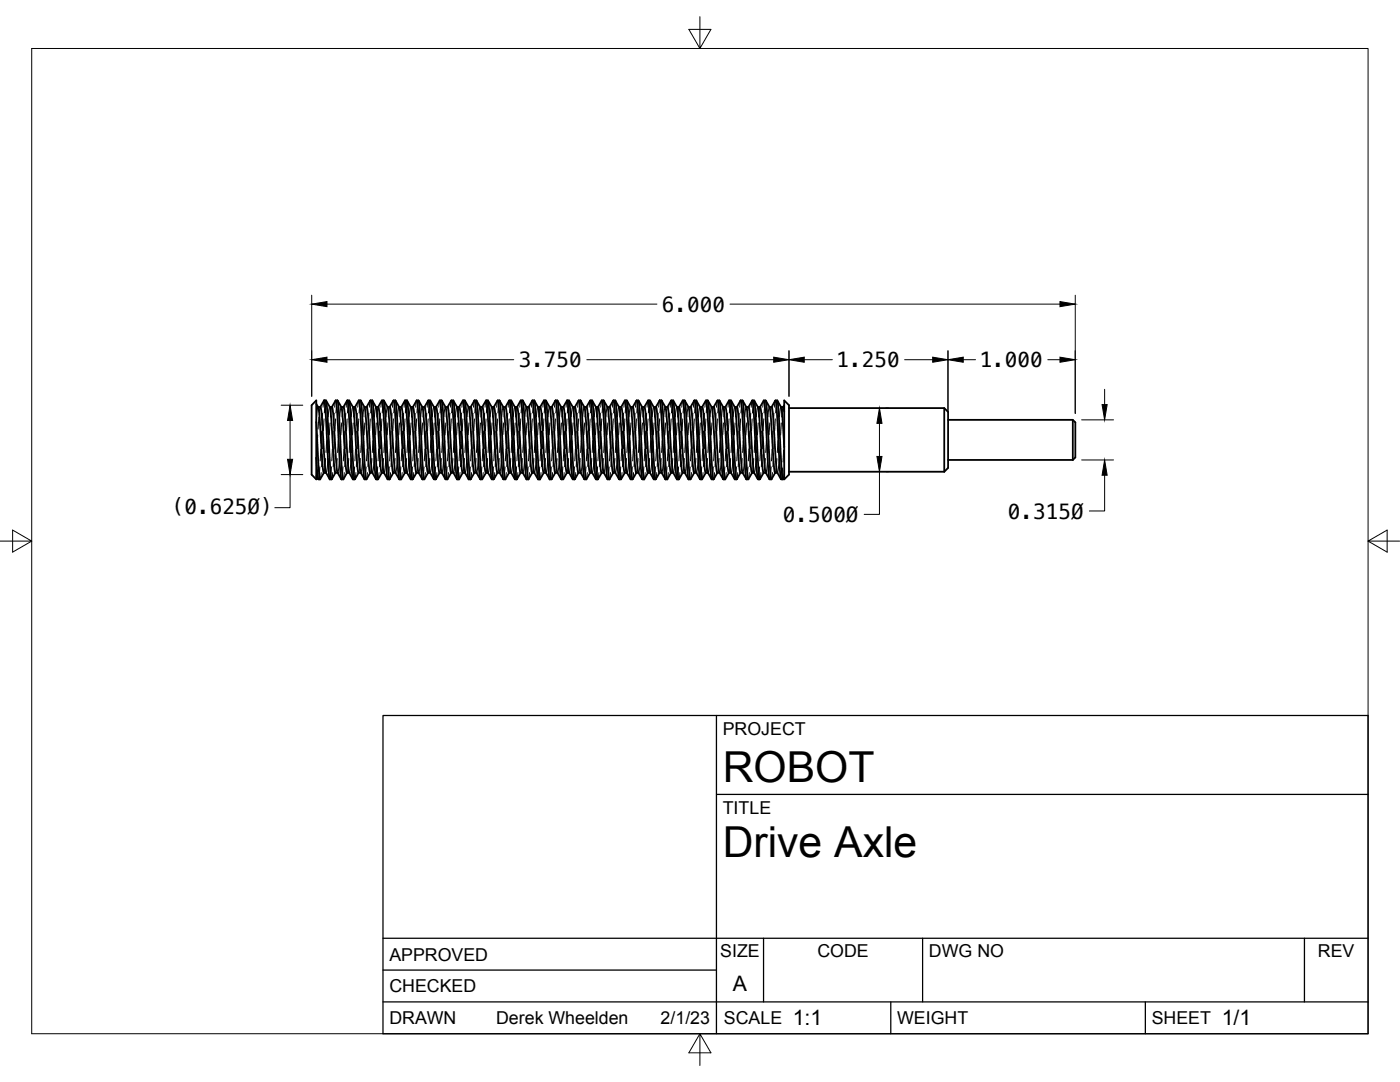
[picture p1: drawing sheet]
<svg xmlns="http://www.w3.org/2000/svg" width="279mm" height="216mm" viewBox="0 0 279 216" stroke-linecap="round" stroke-linejoin="round" font-family="sans-serif">
<defs><g id="words">
<g font-size="8.5">
<text x="144.3" y="156">ROBOT</text>
<text x="144.3" y="171">Drive Axle</text>
</g>
<g font-size="4.3">
<text x="146.3" y="197.7">A</text>
<text x="158.2" y="204.6">1:1</text>
<text x="243.8" y="204.6">1/1</text>
</g>
<g font-size="4.2">
<text x="132.1" y="62.2">6.000</text>
<text x="103.5" y="73.3">3.750</text>
<text x="167" y="73.3">1.250</text>
<text x="195.5" y="73.3">1.000</text>
<text x="34.3" y="102.7">(0.625Ø)</text>
<text x="156.3" y="104.1">0.500Ø</text>
<text x="201.2" y="103.5">0.315Ø</text>
</g>
<g font-size="3.5">
<text x="144.3" y="146.6">PROJECT</text>
<text x="144.3" y="162.3">TITLE</text>
<text x="77.7" y="191.7">APPROVED</text>
<text x="143.7" y="191">SIZE</text>
<text x="163.1" y="191">CODE</text>
<text x="185.4" y="191">DWG NO</text>
<text x="263" y="191">REV</text>
<text x="77.7" y="198">CHECKED</text>
<text x="77.7" y="204.4">DRAWN</text>
<text x="99" y="204.4">Derek Wheelden</text>
<text x="131.8" y="204.4">2/1/23</text>
<text x="144.5" y="204.4">SCALE</text>
<text x="179" y="204.4">WEIGHT</text>
<text x="229.8" y="204.4">SHEET</text>
</g>
</g></defs>
<!-- layer: Visible -->
<g fill="none" stroke="#000" stroke-width=".36">
<path d="M64.7 79.9l.3 2.3 .6 12.4 .2 1 .4 .1M64.7 79.9l-.8 1.3M64.7 79.9l.4 .1 .2 1.2 .6 12.5 .3 1.9M65.1 79.9l.7 1.3M67 79.9h.4M67.4 79.9l.2 2.4 .6 11.6 .2 1.5 .1 .2M67.4 79.9l.7 1.3 .1 .5 .8 10.8 .3 1.8M69.3 79.9l.2 .7 .1 2.1 .7 12.2 .1 .8h.4M69.3 79.9l-.8 1.3M69.3 79.9h.4l.1 .8 .7 12.3 .2 2 .1 .6M69.7 79.9l.8 1.4 .1 .5 .7 10.7 .3 1.8M71.6 79.9l.3 1.9 .6 12.5 .2 1.3 .4 .1"/>
<path d="M71.6 79.9l-.8 1.3M71.6 79.9h.4l.2 1 .6 12.4 .2 1.9 .2 .4M72 79.9l.7 1.3M73.9 79.9h.4M74.3 79.9l.2 2 .7 12.5 .3 1.2M74.3 79.9l.8 1.3M76.2 79.9h.4M76.6 79.9l.3 2.3 .6 11.6 .3 1.8M76.6 79.9l.9 1.7 .8 11.8 .1 .9h.5M78.5 79.9l.3 1.5 .6 11.5 .3 2.8M78.5 79.9l-.7 1.3M78.5 79.9h.4l.2 .7 .6 12.2 .3 2.9 .8-1.4"/>
<path d="M78.9 79.9l.8 1.4 .1 .4 .8 11.8 .2 .8h.4M80.9 79.9h.3l.2 .9 .6 12.3 .2 1.9 .2 .6M81.2 79.9l.8 1.3M83.2 79.9h.3M83.5 79.9l.3 1.9 .6 12.5 .3 1.3M83.5 79.9l.8 1.3M85.4 79.9l.4 2.3 .5 11.3 .3 2.1M85.4 79.9l-.7 1.3M85.5 79.9h.4l.1 1.1 .7 12.7 .3 1.9M85.9 79.9l.7 1.3M87.8 79.9l.3 2.3 .7 12.6 .1 .8 .4 .1M87.8 79.9l-.8 1.3"/>
<path d="M87.8 79.9h.3M88.1 79.9l.3 2.4 .6 11.4 .3 1.9M88.2 79.9l.7 1.3M90.1 79.9h.3M90.4 79.9l.3 2.4 .6 11.6 .3 1.8 .8-1.4M90.5 79.9l.7 1.3M92.4 79.9h.4M92.8 79.9l.2 1.8 .6 11.6 .3 2.4 .8-1.4M92.8 79.9l.8 1.6 .9 12.1 .1 .7h.5M94.7 79.9l.3 1.9 .6 11.6 .3 2.3M94.7 79.9l-.8 1.3M94.7 79.9h.4l.1 1 .7 12.4 .2 1.7 .1 .6"/>
<path d="M95.1 79.9l.7 1.3M97 79.9h.4M97.4 79.9l.2 2 .6 11.6 .2 1.7 .2 .4M97.4 79.9l.7 1.3M99.3 79.9h.4M99.7 79.9l.3 2.3 .6 11.6 .3 1.8M99.7 79.9l.8 1.3M101.6 79.9h.4l.2 .7 .6 12.2 .3 2.9 .8-1.4M102 79.9l.8 1.4 .1 .4 .8 11.8 .1 .8h.5M103.9 79.9l.2 .3 .1 1.4 .6 11.6 .3 2.5M103.9 79.9l-.7 1.3M103.9 79.9h.4l.2 .9 .6 12.3 .4 2.5"/>
<path d="M104.3 79.9l.8 1.3M106.3 79.9h.3l.2 1.1 .7 12.4 .3 2.2M106.6 79.9l.8 1.3M108.5 79.9l.4 2.2 .5 10.4 .3 3.2h.4l.7-1.4M108.5 79.9l-.7 1.3M108.6 79.9l.4 .1 .1 1.2 .7 12.5 .3 1.9M108.9 79.9l.8 1.3 .1 .5 .7 10.6 .3 2M110.8 79.9l.2 .7 .2 1.8 .6 12.4 .2 .8 .4 .1M110.8 79.9l-.7 1.3M110.9 79.9l.4 .1 .1 .5 .7 13.4 .2 1.5 .1 .2M111.3 79.9l.7 1.3M113.2 79.9l.2 1.6 .6 11.6 .3 2.5 .4 .1 .7-1.4"/>
<path d="M113.2 79.9l-.8 1.3M113.2 79.9h.3M113.5 79.9l.4 2.7 .5 11.5 .3 1.5M113.6 79.9l.7 1.3M115.5 79.9h.3M115.8 79.9l.4 3 .6 11.2 .2 1.5M115.9 79.9l.7 1.4 .2 .5 .6 10.2 .4 2.3M117.8 79.9h.4l.1 1 .7 12.6 .3 2.2 .8-1.4M118.2 79.9l.8 1.7 .8 11.8 .2 .9h.5M120.1 79.9l.4 .1 .2 1.1 .6 12.7 .3 1.8M120.5 79.9l.7 1.3M122.4 79.9h.4"/>
<path d="M122.8 79.9l.3 2.6 .6 11.3 .3 1.8M122.8 79.9l.7 1.3M124.7 79.9h.4l.1 .7 .7 12.5 .2 1.9 .2 .6M125.1 79.9l.8 1.4 .1 .4 .7 10.9 .3 1.7M127 79.9l.3 2 .6 11.3 .3 2.4M127 79.9l-.7 1.3M127 79.9h.4l.2 .9 .6 12.6 .4 2.2M127.4 79.9l.8 1.3M129.3 79.9l.5 .1 .1 1 .7 12.4 .3 2.2M129.7 79.9l.8 1.3M131.7 79.9h.3M132 79.9l.3 2.1 .6 11.7 .3 1.9"/>
<path d="M132 79.9l.8 1.3 .1 .5 .7 10.6 .3 2M133.9 79.9l.3 1.6 .6 11.3 .3 2.9M133.9 79.9l-.7 1.3M134 79.9h.3l.2 .6 .7 13.4 .2 1.5 .1 .2M134.3 79.9l.8 1.3M136.2 79.9l.2 .7 .2 2.1 .7 12.2 .1 .8h.4M136.2 79.9l-.7 1.3M136.3 79.9h.4l.1 .8 .7 12.3 .1 2 .2 .6M136.7 79.9l.7 1.3M138.6 79.9h.3M138.9 79.9l.4 3 .6 11.5 .2 1.2M139 79.9l.7 1.3"/>
<path d="M140.9 79.9h.3M141.2 79.9l.3 2 .6 11.6 .3 2.2 .8-1.4M141.3 79.9l.8 1.7 .8 11.8 .2 .9h.5M143.2 79.9l.2 .6 .1 1.8 .5 10.3 .4 3.1M143.2 79.9l-.8 1.3M143.2 79.9l.4 .1 .2 1.3 .6 12.5 .3 1.8M143.6 79.9l.8 1.7 .8 11.8 .2 .9h.5M145.5 79.9h.4l.1 .7 .7 12.2 .2 2.2 .1 .6M145.9 79.9l.7 1.3M147.8 79.9h.4l.2 .9 .6 12.3 .2 1.9 .2 .6M148.2 79.9l.7 1.3M150.1 79.9l.3 2 .6 11.6 .3 2.2"/>
<path d="M150.1 79.9l-.7 1.3M150.1 79.9l.4 .1 .2 1 .6 12.4 .4 2.2M150.5 79.9l.8 1.3M152.4 79.9l.3 2.3 .5 10.3 .4 3.1 .3 .1 .8-1.4M152.4 79.9l-.7 1.3M152.4 79.9h.4l.2 1.1 .7 12.7 .3 1.9M152.8 79.9l.8 1.3M154.7 79.9h.4M155.1 79.9l.3 2.4 .6 11.6 .1 1.5 .2 .2M155.1 79.9l.8 1.4 .1 .4 .5 7.6M156.5 79.9l1 1v13.8l-1 1zM63.1 91.4l.3 3.9 .1 .3 .4 .1"/>
<path d="M63.1 84.2v-4.3l-.9 1v13.8l.9 1v-4.3M63.1 84.2l.5 8.9 .3 2.5M63.1 84.2v7.2M63.1 95l.4 .6M63.1 80.6l.4 .6M63.5 81.2h.5l.1 .7 .9 12.1 .8 1.6M63.5 81.2l.3 2.5 .7 10 .1 .6h.5M64.6 94.3l-.7 1.3M65.8 81.2h.5l.2 1.2 .7 11.3 .1 .6 .8 1.3M65.8 81.2l.3 1.9 .6 10.4 .2 .8h.5M66.2 81.2l.8-1.3 .3 2.5 .7 12.4 .1 .8 .4 .1M67 94.3l-.8 1.3"/>
<path d="M68.1 81.2h.5M68.6 81.2l.3 1.9 .7 10.7 .1 .5 .7 1.3M69.3 94.3h.4M69.3 94.3l-.8 1.3M70.4 81.2h.5M70.9 81.2l.3 1.9 .6 10.4 .2 .8 .7 1.3M71.6 94.3h.4M71.6 94.3l-.8 1.3M72.7 81.2h.5l.2 1 .8 11.7 .9 1.7M72.7 81.2l.3 2.4 .6 9.2 .3 1.5M73.2 81.2l.7-1.3 .3 2.1 .6 11.6 .3 2.1h.3l.8-1.4M73.9 94.3h.4"/>
<path d="M73.9 94.3l-.7 1.3M75 81.2h.5l.2 1.1 .8 11.7 .9 1.6M75.1 81.2l.3 2.4 .5 9.1 .3 1.6M75.5 81.2l.8-1.3 .2 2.4 .6 11.6 .3 1.7M76.2 94.3h.4M77.3 81.2h.5M77.4 95.7h.3M77.8 81.2l.3 1.8 .7 10.7 .1 .6 .8 1.3M78.5 94.3l-.7 1.3M79.7 81.2h.4M79.7 95.7h.4M80.1 81.2l.8-1.3 .2 1.7 .6 11.6 .3 2.5h.4l.7-1.4"/>
<path d="M80.1 81.2l.3 1.8 .7 10.9 .1 .4 .8 1.3M82 81.2h.4M82 81.2l.3 2.3 .5 9.1 .3 1.7M82.4 81.2l.8-1.3 .2 2 .6 11.6 .3 2.2h.4l.7-1.4M82.4 81.2l.3 2 .7 10.7 .1 .4 .8 1.3M83.1 94.3h.4M84.3 81.2l.3 2.3 .5 9.1 .3 1.7M84.3 81.2h.4M84.7 81.2l.3 2.3 .7 10 .1 .8 .8 1.3M85.4 94.3h.5M86.6 81.2h.4M86.6 81.2l.3 2.5 .6 9.1 .2 1.5"/>
<path d="M86.6 95.7h.4M87 81.2l.3 1.7 .7 10.8 .1 .6 .8 1.3M87.7 94.3h.5M87.7 94.3l-.7 1.3M88.9 81.2h.5l.1 .8 .9 12.1 .8 1.5M88.9 81.2l.3 1.9 .6 10.4 .2 .8h.5M89.3 81.2l.8-1.3 .3 2.5 .7 12.5 .1 .7 .4 .1M90 94.3l-.7 1.3M91.2 81.2h.5M91.2 81.2l.3 2.2 .6 9.6 .3 1.3M91.6 81.2l.8-1.3 .3 2.8 .5 10.4 .4 2.6M91.7 81.2l.2 1.9 .7 10.7 .2 .5 .7 1.3"/>
<path d="M92.4 94.3h.4M93.5 81.2h.5M93.6 95.7h.3M94 81.2l.3 2.2 .6 10.2 .1 .6 .8 1.4M95.8 81.2h.5M95.8 81.2l.3 2.4 .6 9.6 .2 1.1h.5M95.9 95.7h.3M96.2 81.2l.8-1.3 .3 2.1 .7 12.7 .1 .9 .4 .1M96.3 81.2l.2 1.6 .7 10.8 .2 .7 .7 1.3M97 94.3l-.8 1.3M98.1 81.2h.5l.2 .7 .8 12.1 .9 1.6M98.1 81.2l.3 2.4 .6 8.6 .3 2.1"/>
<path d="M98.6 81.2l.8-1.3 .2 2.4 .7 12.4 .1 .9 .4 .1M99.3 94.3h.4M99.3 94.3l-.7 1.3M100.4 81.2h.5M100.5 81.2l.2 2 .6 9.7 .3 1.4M100.9 81.2l.8-1.3 .3 2.7 .6 11.5 .2 1.5M100.9 81.2l.3 1.8 .7 10.7 .1 .6 .8 1.3M101.6 94.3h.4M101.6 94.3l-.7 1.3M102.7 81.2h.5M102.8 95.7h.3M103.2 81.2l.3 2 .7 10.7 .1 .4 .8 1.3"/>
<path d="M105.1 81.2l.5 .1 .1 .8 .8 11.8 .1 .4 .8 1.3M105.1 81.2l.3 2.3 .6 10.2 .2 .6h.4M105.1 95.7h.4M105.5 81.2l.8-1.3 .2 2 .6 11.6 .3 2.2h.4l.7-1.4M106.2 94.3l-.7 1.3M107.4 81.2l.3 2.3 .5 9.3 .3 1.5M107.4 81.2h.4M107.8 81.2l.3 2.3 .7 10.2 .1 .6 .8 1.3M108.5 94.3h.4M109.7 81.2h.4M110.1 81.2l.3 1.7 .7 10.8 .1 .6 .8 1.3M110.8 94.3h.5"/>
<path d="M112 81.2h.5l.1 .8 .9 12.1 .8 1.5M112 81.2l.3 2.8 .5 8.3 .3 2M113.1 94.3h.5M113.1 94.3l-.7 1.3M114.3 81.2h.5l.1 .8 .8 11.8 .1 .5 .8 1.3M114.3 81.2l.3 2.2 .6 9.6 .2 1.3M114.7 81.2l.8-1.3 .3 2.8 .6 11.6 .2 1.3M115.4 94.3h.5M116.6 81.2h.5M116.6 95.7h.4M117 81.2l.8-1.3 .3 2.1 .6 11.6 .3 2.1M117.1 81.2l.3 2.2 .7 10.5 .8 1.7"/>
<path d="M117.8 94.3h.4M117.8 94.3l-.8 1.3M118.9 81.2h.5M119 95.7h.3M119.3 81.2l.8-1.3 .3 2.4 .6 11.3 .3 2.1M119.4 81.2l.2 1.6 .7 10.8 .2 .7 .7 1.3M121.2 81.2h.5l.2 .7 .8 12.1 .8 1.6M121.2 81.2l.4 2.6 .4 8.4 .4 2.1M121.3 95.7h.3M121.6 81.2l.8-1.3 .3 2.4 .6 11.6 .3 1.8h.3l.8-1.4M122.4 94.3h.4M122.4 94.3l-.8 1.3"/>
<path d="M123.5 81.2h.5M123.5 81.2l.3 2 .6 9.7 .3 1.4M124 81.2l.7-1.3 .3 1.7 .6 11.6 .3 2.4M124 81.2l.3 1.8 .7 10.9 .1 .4 .8 1.3M124.7 94.3h.4M125.8 81.2h.5M125.9 95.7h.3M126.3 81.2l.3 2 .7 10.7 .1 .4 .8 1.3M127 94.3h.4M127 94.3l-.7 1.3M128.2 81.2h.4l.2 1.1 .8 11.7 .9 1.6M128.2 81.2l.3 2.3 .6 10.2 .2 .6h.4"/>
<path d="M128.2 95.7h.3M128.6 81.2l.8-1.3 .2 2 .6 10.6 .3 3.1 .4 .1 .7-1.4M129.3 94.3l-.7 1.3M130.5 81.2l.3 2.5 .5 9.1 .3 1.5M130.5 81.2h.4M130.9 81.2l.8-1.3 .3 2.3 .6 12.6 .2 .8 .4 .1M130.9 81.2l.3 1.7 .7 10.8 .1 .6 .8 1.3M131.6 94.3h.4M132.8 81.2h.4M133.2 81.2l.3 1.7 .7 10.9 .1 .5 .8 1.3M133.9 94.3h.5M133.9 94.3l-.7 1.3"/>
<path d="M135.1 81.2h.4M135.1 81.2l.3 2.8 .5 8.5 .3 1.8M135.1 95.7h.4M135.5 81.2l.3 1.9 .7 10.7 .1 .5 .8 1.3M136.2 94.3h.5M136.2 94.3l-.7 1.3M137.4 81.2h.5l.1 1 .9 11.7 .8 1.7M137.4 81.2l.3 2.2 .5 9.1 .3 1.8M137.8 81.2l.8-1.3 .3 3.2 .5 10.3 .3 2.2 .4 .1 .8-1.4M138.5 94.3h.5M138.6 94.3l-.8 1.3M139.7 81.2h.5l.2 1 .8 11.7 .8 1.7"/>
<path d="M139.7 81.2l.3 2.4 .6 9.1 .2 1.6M140.1 81.2l.8-1.3 .4 3.5 .5 10.2 .2 2M140.8 94.3h.5M142 81.2h.5M142 95.7h.4M142.5 81.2l.3 2.4 .6 10.1 .1 .5 .8 1.4M144.3 81.2h.5M144.4 95.7h.3M144.8 81.2l.7-1.3 .3 1.5 .5 11.5 .4 2.8h.3l.8-1.4M144.8 81.2l.3 1.8 .7 10.7 .1 .6 .7 1.3M145.5 94.3l-.8 1.3M146.6 81.2h.5"/>
<path d="M146.6 81.2l.3 2 .6 9.2 .3 1.9M147.1 81.2l.7-1.3 .3 1.7 .6 11.6 .3 2.5h.3l.8-1.4M147.1 81.2l.3 1.8 .7 10.9 .1 .4 .7 1.3M147.8 94.3h.4M148.9 81.2h.5M148.9 81.2l.3 2.3 .6 9.6 .3 1.2M149.4 81.2l.3 2 .7 10.7 .1 .4 .8 1.3M150.1 94.3h.4M151.3 81.2l.4 .1 .2 .6 .8 12.1 .9 1.6M151.3 81.2l.3 2.3 .6 10.2 .2 .6h.4M151.3 95.7h.3M152.4 94.3l-.7 1.3"/>
<path d="M153.6 81.2h.4l.2 1.2 .8 11.3 .1 .6 .8 1.3M153.6 81.2l.2 1.9 .7 10.2 .1 1h.5M154 81.2l.8-1.3 .3 2.5 .6 12.4 .2 .8 .4 .1M155.9 81.2h.4M156.3 81.2l.2 .9M156.5 80.8l-.2 .4M156.5 95.2l-.2 .4M157.5 81.4h30.9l.8 .8v11.2l-.8 .7M157.5 94.1h30.9M188.4 81.4v12.7M189.2 83.8h24.9l.5 .5v7l-.5 .5M189.2 91.8h24.9"/>
<path d="M214.1 83.8v8"/>
</g>
<!-- layer: Hidden -->
<g fill="none" stroke="#000" stroke-width=".2">
<path d="M64.7 79.9l-.2 1.4M65 79.9l-.3 2.5M67 79.9l-.2 1.4M67.4 79.9l-.4 2.5M69.3 79.9l-.2 1.4M69.7 79.9l-.3 2.5M71.6 79.9l-.2 1.4M72 79.9l-.3 2.5M73.9 79.9l-.2 1.4M74.3 79.9l-.3 2.5M76.2 79.9l-.2 1.4M76.6 79.9l-.3 2.5"/>
<path d="M78.5 79.9l-.2 1.4M78.9 79.9l-.3 2.5M80.8 79.9l-.2 1.4M81.2 79.9l-.3 2.5M83.1 79.9l-.1 1.4M83.5 79.9l-.3 2.5M85.4 79.9l-.1 1.4M85.8 79.9l-.3 2.5M87.8 79.9l-.2 1.4M88.1 79.9l-.3 2.5M90.1 79.9l-.2 1.4M90.4 79.9l-.3 2.5"/>
<path d="M92.4 79.9l-.2 1.4M92.8 79.9l-.3 2.5M94.7 79.9l-.2 1.4M95.1 79.9l-.3 2.5M97 79.9l-.2 1.4M97.4 79.9l-.3 2.5M99.3 79.9l-.2 1.4M99.7 79.9l-.3 2.5M101.6 79.9l-.2 1.4M102 79.9l-.3 2.5M103.9 79.9l-.2 1.4M104.3 79.9l-.3 2.5"/>
<path d="M106.2 79.9l-.2 1.4M106.6 79.9l-.3 2.5M108.5 79.9l-.1 1.4M108.9 79.9l-.3 2.5M110.8 79.9l-.1 1.4M111.2 79.9l-.3 2.5M113.2 79.9l-.2 1.4M113.5 79.9l-.3 2.5M115.5 79.9l-.2 1.4M115.8 79.9l-.3 2.5M117.8 79.9l-.2 1.4M118.2 79.9l-.3 2.5"/>
<path d="M120.1 79.9l-.2 1.4M120.5 79.9l-.3 2.5M122.4 79.9l-.2 1.4M122.8 79.9l-.3 2.5M124.7 79.9l-.2 1.4M125.1 79.9l-.3 2.5M127 79.9l-.2 1.4M127.4 79.9l-.3 2.5M129.3 79.9l-.2 1.4M129.7 79.9l-.3 2.5M131.6 79.9l-.2 1.4M132 79.9l-.3 2.5"/>
<path d="M133.9 79.9l-.1 1.4M134.3 79.9l-.3 2.5M136.2 79.9l-.1 1.4M136.6 79.9l-.3 2.5M138.6 79.9l-.2 1.4M138.9 79.9l-.3 2.5M140.9 79.9l-.2 1.4M141.2 79.9l-.3 2.5M143.2 79.9l-.2 1.4M143.6 79.9l-.3 2.5M145.5 79.9l-.2 1.4M145.9 79.9l-.3 2.5"/>
<path d="M147.8 79.9l-.2 1.4M148.2 79.9l-.3 2.5M150.1 79.9l-.2 1.4M150.5 79.9l-.3 2.5M152.4 79.9l-.2 1.4M152.8 79.9l-.3 2.5M154.7 79.9l-.2 1.4M155.1 79.9l-.3 2.5M63.2 90.4l-.1 1.3M63.4 86.8l-.1 2.4M63.5 81.2l-.4 2.7M63.6 83.2l-.1 2.4"/>
<path d="M63.8 93.2l-.3 2.4M63.9 81.2h.1M63.9 81.2l-.1 .8M64 89.6l-.1 2.4M64.1 94.3l-.2 1.3M64.2 86l-.1 2.4M64.3 90.7l-.1 2.4M64.4 82.4l-.1 2.4M64.5 87.1l-.1 2.4M64.7 83.6l-.2 2.4M64.7 94.3h-.1M65 91.5l-.4 2.8"/>
<path d="M65.1 94.3h.1M65.2 87.9l-.1 2.4M65.4 84.3l-.1 2.4M65.4 91.5l-.1 2.1-.2 .7M65.7 88l-.2 2.3M65.8 81.2h.1M65.8 81.2l-.1 .2-.2 1.8M65.9 84.4l-.2 2.4M66.1 93.2l-.3 2.5M66.2 81.2h.1M66.3 81.2l-.3 2M66.3 89.6l-.1 2.4"/>
<path d="M66.4 94.3l-.2 1.3M66.5 86l-.1 2.4M66.6 90.7l-.1 2.4M66.7 82.4l-.1 2.4M66.8 87.1l-.1 2.4M67 83.6l-.2 2.4M67 94.3h.1M67.3 91.5l-.4 2.8M67.4 94.3h.1M67.5 87.9l-.1 2.4M67.7 84.3l-.1 2.4M67.8 91.5l-.3 2.4-.1 .4"/>
<path d="M68 88l-.2 2.4M68.1 81.2h.1M68.1 81.2l-.2 .5-.1 1.5M68.2 84.4l-.2 2.4M68.5 93.2l-.3 2.5M68.5 81.2l-.2 2M68.6 89.6l-.1 2.4M68.7 94.3l-.2 1.3M68.8 86l-.1 2.4M68.9 90.7l-.1 2.4M69 82.4l-.1 2.4M69.1 87.2l-.1 2.3"/>
<path d="M69.3 83.6l-.1 2.4M69.6 91.5l-.3 2.8M69.7 94.3h.1M69.8 87.9l-.1 2.4M70 84.3l-.1 2.4M70.1 91.5l-.2 2.3-.2 .5M70.3 88l-.2 2.3M70.4 81.2h.1M70.4 81.2l-.1 .5-.2 1.5M70.5 84.4l-.2 2.4M70.8 93.2l-.3 2.5M70.8 81.2h.1"/>
<path d="M70.9 81.2l-.3 2M71 89.6l-.2 2.4M71 94.3l-.2 1.3M71.1 86l-.1 2.4M71.2 90.7l-.1 2.4M71.3 82.5l-.1 2.3M71.4 87.2l-.1 2.3M71.6 83.6l-.1 2.4M71.9 91.5l-.3 2.8M72 94.3h.1M72.1 87.9l-.1 2.4M72.3 84.3l-.1 2.4"/>
<path d="M72.4 91.5l-.2 2.2-.2 .6M72.6 88l-.1 2.4M72.7 81.2l-.3 2M72.8 84.4l-.2 2.4M73.1 93.2l-.3 2.5M73.2 81.2h-.1M73.2 81.2l-.3 2M73.3 89.6l-.2 2.4M73.3 94.3l-.1 1.3M73.4 86l-.1 2.4M73.6 90.7l-.2 2.4M73.6 82.4l-.1 2.4"/>
<path d="M73.7 87.1l-.1 2.4M73.9 83.6l-.1 2.4M74.2 91.5l-.3 2.8M74.3 94.3h.1M74.4 87.9l-.1 2.4M74.7 84.3l-.2 2.4M74.7 91.5l-.2 2-.2 .8M74.9 88l-.1 2.3M75 81.2h.1M75.1 81.2l-.2 .3-.2 1.7M75.1 84.4l-.1 2.4M75.4 93.2l-.3 2.5"/>
<path d="M75.5 81.2h.1M75.5 81.2l-.3 2M75.6 89.6l-.1 2.4M75.6 94.3l-.1 1.3M75.7 86l-.1 2.4M75.9 90.7l-.2 2.4M75.9 82.4l-.1 2.4M76 87.1l-.1 2.4M76.2 83.6l-.1 2.4M76.5 91.5l-.3 2.8M76.6 94.3h.1M76.8 87.9l-.2 2.4"/>
<path d="M77 84.3l-.2 2.4M77 91.5l-.2 2.5-.2 .3M77.2 88l-.1 2.3M77.3 81.2h.1M77.4 81.2l-.2 .3-.2 1.7M77.4 84.4l-.1 2.4M77.7 93.2l-.3 2.4M77.8 81.2h.1M77.8 81.2l-.3 2M77.9 89.6l-.1 2.4M78 94.3l-.2 1.3M78 86l-.1 2.4"/>
<path d="M78.2 90.7l-.2 2.4M78.2 82.4l-.1 2.4M78.3 87.1l-.1 2.4M78.5 83.6l-.1 2.4M78.5 94.3h.1M78.8 91.5l-.3 2.8M78.9 94.3h.1M79.1 87.9l-.2 2.4M79.3 84.3l-.2 2.4M79.3 91.5l-.2 2.4-.2 .4M79.5 88l-.1 2.3M79.7 81.2h.1"/>
<path d="M79.7 81.2l-.2 .5-.1 1.5M79.7 84.4l-.1 2.4M80 93.2l-.3 2.5M80.1 81.2l-.3 2M80.1 81.2h.1M80.2 89.6l-.1 2.4M80.3 94.3l-.2 1.3M80.3 86l-.1 2.4M80.5 90.7l-.2 2.4M80.5 82.4l-.1 2.4M80.6 87.2l-.1 2.3M80.8 83.6l-.1 2.4"/>
<path d="M80.8 94.3h.1M81.2 91.5l-.4 2.8M81.2 94.3h.1M81.4 87.9l-.2 2.4M81.6 84.3l-.2 2.4M81.6 91.5l-.2 2.4-.2 .4M81.8 88l-.1 2.3M82 81.2h.1M82 81.2l-.2 .4-.1 1.6M82 84.4l-.1 2.4M82.3 93.2l-.3 2.5M82.4 81.2l-.3 2"/>
<path d="M82.5 89.6l-.1 2.4M82.6 94.3l-.2 1.3M82.7 86l-.2 2.4M82.8 90.7l-.1 2.4M82.9 82.5l-.2 2.3M83 87.2l-.2 2.3M83.1 83.6l-.1 2.4M83.5 91.5l-.4 2.8M83.5 94.3h.1M83.7 87.9l-.2 2.4M83.9 84.3l-.2 2.4M83.9 91.5l-.2 2.2-.2 .6"/>
<path d="M84.1 88l-.1 2.3M84.3 81.2h.1M84.3 81.2l-.2 .4-.1 1.6M84.3 84.4l-.1 2.4M84.6 93.2l-.3 2.5M84.7 81.2l-.3 2M84.8 89.6l-.1 2.4M84.9 94.3l-.2 1.3M85 86l-.1 2.4M85.1 90.7l-.1 2.4M85.2 82.4l-.2 2.4M85.3 87.2l-.1 2.3"/>
<path d="M85.4 83.6l-.1 2.4M85.8 91.5l-.4 2.8M85.9 94.3h.1M86 87.9l-.1 2.4M86.2 84.3l-.2 2.4M86.2 91.5l-.1 2.1-.2 .7M86.4 88l-.1 2.3M86.6 81.2l-.3 2M86.7 84.4l-.2 2.4M86.9 93.2l-.3 2.4M87 81.2h.1M87 81.2l-.3 2"/>
<path d="M87.1 89.6l-.1 2.4M87.2 94.3l-.2 1.3M87.3 86l-.1 2.4M87.4 90.7l-.1 2.4M87.5 82.4l-.1 2.4M87.6 87.1l-.1 2.4M87.8 83.6l-.2 2.4M88.1 91.5l-.3 2.8M88.2 94.3h.1M88.3 87.9l-.1 2.4M88.5 84.3l-.2 2.4M88.5 91.5l-.2 2.4-.1 .4"/>
<path d="M88.8 88l-.2 2.4M88.9 81.2l-.3 2M89 84.4l-.2 2.4M89.2 93.2l-.3 2.4M89.3 81.2h.1M89.3 81.2l-.3 2M89.4 89.6l-.1 2.4M89.5 94.3l-.2 1.3M89.6 86l-.1 2.4M89.7 90.7l-.1 2.4M89.8 82.4l-.1 2.4M89.9 87.1l-.1 2.4"/>
<path d="M90.1 83.6l-.2 2.4M90.1 94.3h-.1M90.4 91.5l-.2 2.3-.2 .5M90.5 94.3h.1M90.6 87.9l-.1 2.4M90.8 84.3l-.1 2.4M90.8 91.5l-.1 2.3-.2 .5M91.1 88l-.2 2.3M91.2 81.2h.1M91.2 81.2l-.2 .5-.1 1.5M91.3 84.4l-.2 2.4M91.5 93.2l-.3 2.5"/>
<path d="M91.6 81.2l-.2 2M91.7 89.6l-.1 2.4M91.8 94.3l-.2 1.3M91.9 86l-.1 2.4M92 90.7l-.1 2.4M92.1 82.4l-.1 2.4M92.2 87.1l-.1 2.4M92.4 83.6l-.1 2.4M92.7 91.5l-.3 2.8M92.8 94.3h.1M92.9 87.9l-.1 2.4M93.1 84.3l-.1 2.4"/>
<path d="M93.2 91.5l-.2 2.3-.2 .5M93.4 88l-.2 2.4M93.5 81.2h.1M93.5 81.2l-.2 .5-.1 1.5M93.6 84.4l-.2 2.4M93.9 93.2l-.3 2.5M93.9 81.2l-.2 2M94 89.6l-.1 2.4M94.1 94.3l-.2 1.3M94.2 86l-.1 2.4M94.3 90.7l-.1 2.4M94.4 82.5l-.1 2.3"/>
<path d="M94.5 87.2l-.1 2.3M94.7 83.6l-.1 2.4M94.7 94.3h.1M95 91.5l-.3 2.8M95.1 94.3h.1M95.2 87.9l-.1 2.4M95.4 84.3l-.1 2.4M95.5 91.5l-.2 2.2-.2 .6M95.7 88l-.2 2.3M95.8 81.2l-.3 2M95.9 84.4l-.1 2.4M96.2 93.2l-.3 2.5"/>
<path d="M96.2 81.2h.1M96.3 81.2l-.3 2M96.4 89.6l-.2 2.4M96.4 94.3l-.2 1.3M96.5 86l-.1 2.4M96.6 90.7l-.1 2.4M96.7 82.4l-.1 2.4M96.8 87.2l-.1 2.3M97 83.6l-.1 2.4M97 94.3h.1M97.3 91.5l-.3 2.8M97.4 94.3h.1"/>
<path d="M97.5 87.9l-.1 2.4M97.7 84.3l-.1 2.4M97.8 91.5l-.2 2.5-.2 .3M98 88l-.1 2.4M98.1 81.2l-.3 2M98.2 84.4l-.1 2.4M98.5 93.2l-.3 2.4M98.6 81.2h.1M98.6 81.2l-.3 2M98.7 89.6l-.1 2.4M98.7 94.3l-.1 1.3M98.8 86l-.1 2.4"/>
<path d="M99 90.7l-.2 2.4M99 82.4l-.1 2.4M99.1 87.2l-.1 2.3M99.3 83.6l-.1 2.4M99.6 91.5l-.3 2.8M99.7 94.3h.1M99.8 87.9l-.1 2.4M100.1 84.3l-.2 2.4M100.1 91.5l-.2 2.5-.2 .3M100.3 88l-.1 2.3M100.4 81.2h.1M100.5 81.2l-.2 .5-.2 1.5"/>
<path d="M100.5 84.4l-.1 2.4M100.8 93.2l-.3 2.4M100.9 81.2l-.3 2M100.9 81.2h.1M101 89.6l-.1 2.4M101 94.3l-.1 1.3M101.1 86l-.1 2.4M101.3 90.7l-.2 2.4M101.3 82.4l-.1 2.4M101.4 87.1l-.1 2.4M101.6 83.6l-.1 2.4M101.9 91.5l-.3 2.8"/>
<path d="M102 94.3h.1M102.2 87.9l-.2 2.4M102.4 84.3l-.2 2.4M102.4 91.5l-.2 2.4-.2 .4M102.6 88l-.1 2.4M102.7 81.2h.1M102.8 81.2l-.2 .6-.2 1.4M102.8 84.4l-.1 2.4M103.1 93.2l-.3 2.4M103.2 81.2l-.3 2M103.2 81.2h.1M103.3 89.6l-.1 2.4"/>
<path d="M103.4 94.3l-.2 1.3M103.5 86l-.2 2.4M103.6 90.7l-.2 2.4M103.7 82.4l-.2 2.4M103.7 87.1l-.1 2.4M103.9 83.6l-.1 2.4M103.9 94.3h.1M104.2 91.5l-.3 2.8M104.3 94.3h.1M104.5 87.9l-.2 2.4M104.7 84.3l-.2 2.4M104.7 91.5l-.2 2.4-.2 .4"/>
<path d="M104.9 88l-.1 2.3M105.1 81.2h.1M105.1 81.2l-.2 .4-.1 1.6M105.1 84.4l-.1 2.4M105.4 93.2l-.3 2.5M105.5 81.2h.1M105.5 81.2l-.3 2M105.6 89.6l-.1 2.4M105.7 94.3l-.2 1.3M105.8 86l-.2 2.4M105.9 90.7l-.2 2.4M106 82.4l-.2 2.4"/>
<path d="M106 87.2l-.1 2.3M106.2 83.6l-.1 2.4M106.2 94.3h.1M106.6 91.5l-.4 2.8M106.6 94.3h.1M106.8 87.9l-.2 2.4M107 84.3l-.2 2.4M107 91.5l-.2 2.4-.2 .4M107.2 88l-.1 2.4M107.4 81.2h.1M107.4 81.2l-.2 .3-.1 1.7M107.4 84.4l-.1 2.4"/>
<path d="M107.7 93.2l-.3 2.5M107.8 81.2l-.3 2M107.9 89.6l-.1 2.4M108 94.3l-.2 1.3M108.1 86l-.2 2.4M108.2 90.7l-.1 2.4M108.3 82.4l-.2 2.4M108.4 87.2l-.2 2.3M108.5 83.6l-.1 2.4M108.9 91.5l-.4 2.8M108.9 94.3h.1M109.1 87.9l-.2 2.4"/>
<path d="M109.3 84.3l-.2 2.4M109.3 91.5l-.1 2.1-.3 .7M109.5 88l-.1 2.3M109.7 81.2h.1M109.7 81.2l-.1 .2-.2 1.8M109.7 84.4l-.1 2.4M110 93.2l-.3 2.5M110.1 81.2l-.3 2M110.2 89.6l-.1 2.4M110.3 94.3l-.2 1.3M110.4 86l-.1 2.4M110.5 90.7l-.1 2.4"/>
<path d="M110.6 82.5l-.2 2.3M110.7 87.2l-.1 2.3M110.8 83.6l-.1 2.4M111.2 91.5l-.4 2.8M111.3 94.3h.1M111.4 87.9l-.1 2.4M111.6 84.3l-.1 2.4M111.6 91.5l-.2 2.4-.1 .4M111.8 88l-.1 2.4M112 81.2l-.3 2M112.1 84.4l-.2 2.4M112.3 93.2l-.3 2.5"/>
<path d="M112.4 81.2h.1M112.4 81.2l-.3 2M112.5 89.6l-.1 2.4M112.6 94.3l-.2 1.3M112.7 86l-.1 2.4M112.8 90.7l-.1 2.4M112.9 82.4l-.1 2.4M113 87.2l-.1 2.3M113.2 83.6l-.2 2.4M113.5 91.5l-.3 2.8M113.6 94.3h.1M113.7 87.9l-.1 2.4"/>
<path d="M113.9 84.3l-.1 2.4M113.9 91.5l-.2 2.3-.1 .5M114.2 88l-.2 2.3M114.3 81.2l-.3 2M114.4 84.4l-.2 2.4M114.6 93.2l-.3 2.4M114.7 81.2h.1M114.7 81.2l-.3 2M114.8 89.6l-.1 2.4M114.9 94.3l-.2 1.3M115 86l-.1 2.4M115.1 90.7l-.1 2.4"/>
<path d="M115.2 82.4l-.1 2.4M115.3 87.1l-.1 2.4M115.5 83.6l-.1 2.4M115.8 91.5l-.3 2.8M115.9 94.3h.1M116 87.9l-.1 2.4M116.2 84.3l-.1 2.4M116.2 91.5l-.1 2.2-.2 .6M116.5 88l-.2 2.4M116.6 81.2h.1M116.6 81.2l-.1 .4-.2 1.6M116.7 84.4l-.2 2.4"/>
<path d="M116.9 93.2l-.3 2.4M117 81.2l-.2 2M117.1 89.6l-.1 2.4M117.2 94.3l-.2 1.3M117.3 86l-.1 2.4M117.4 90.7l-.1 2.4M117.5 82.4l-.1 2.4M117.6 87.1l-.1 2.4M117.8 83.6l-.1 2.4M118.1 91.5l-.3 2.8M118.2 94.3h.1M118.3 87.9l-.1 2.4"/>
<path d="M118.5 84.3l-.1 2.4M118.6 91.5l-.2 2-.2 .8M118.8 88l-.2 2.3M118.9 81.2h.1M118.9 81.2l-.1 .4-.2 1.6M119 84.4l-.1 2.4M119.3 93.2l-.3 2.5M119.3 81.2h.1M119.4 81.2l-.3 2M119.4 89.6l-.1 2.4M119.5 94.3l-.2 1.3M119.6 86l-.1 2.4"/>
<path d="M119.7 90.7l-.1 2.4M119.8 82.4l-.1 2.4M119.9 87.1l-.1 2.4M120.1 83.6l-.1 2.4M120.1 94.3h.1M120.4 91.5l-.3 2.8M120.5 94.3h.1M120.6 87.9l-.1 2.4M120.8 84.3l-.1 2.4M120.9 91.5l-.3 2.5-.1 .3M121.1 88l-.2 2.3M121.2 81.2l-.3 2"/>
<path d="M121.3 84.4l-.1 2.4M121.6 93.2l-.3 2.5M121.6 81.2h.1M121.7 81.2l-.3 2M121.8 89.6l-.2 2.4M121.8 94.3l-.2 1.3M121.9 86l-.1 2.4M122 90.7l-.1 2.4M122.1 82.5l-.1 2.3M122.2 87.2l-.1 2.3M122.4 83.6l-.1 2.4M122.7 91.5l-.3 2.8"/>
<path d="M122.8 94.3h.1M122.9 87.9l-.1 2.4M123.1 84.3l-.1 2.4M123.2 91.5l-.2 2.4-.2 .4M123.4 88l-.1 2.3M123.5 81.2l-.3 2M123.6 84.4l-.1 2.4M123.9 93.2l-.3 2.5M124 81.2l-.3 2M124.1 89.6l-.1 2.4M124.1 94.3l-.1 1.3M124.2 86l-.1 2.4"/>
<path d="M124.4 90.7l-.2 2.4M124.4 82.4l-.1 2.4M124.5 87.2l-.1 2.3M124.7 83.6l-.1 2.4M125 91.5l-.3 2.8M125.1 94.3h.1M125.2 87.9l-.1 2.4M125.5 84.3l-.2 2.4M125.5 91.5l-.2 2.2-.2 .6M125.7 88l-.1 2.3M125.8 81.2h.1M125.9 81.2l-.2 .6-.2 1.4"/>
<path d="M125.9 84.4l-.1 2.4M126.2 93.2l-.3 2.4M126.3 81.2h.1M126.3 81.2l-.3 2M126.4 89.6l-.1 2.4M126.4 94.3l-.1 1.3M126.6 86l-.2 2.4M126.7 90.7l-.2 2.4M126.7 82.4l-.1 2.4M126.8 87.2l-.1 2.3M127 83.6l-.1 2.4M127.3 91.5l-.3 2.8"/>
<path d="M127.4 94.3h.1M127.6 87.9l-.2 2.4M127.8 84.3l-.2 2.4M127.8 91.5l-.2 2.2-.2 .6M128 88l-.1 2.3M128.1 81.2l-.3 2M128.2 84.4l-.1 2.4M128.5 93.2l-.3 2.4M128.6 81.2h.1M128.6 81.2l-.3 2M128.7 89.6l-.1 2.4M128.8 94.3l-.2 1.3"/>
<path d="M128.9 86l-.2 2.4M129 90.7l-.2 2.4M129.1 82.4l-.2 2.4M129.2 87.1l-.2 2.4M129.3 83.6l-.1 2.4M129.3 94.3h.1M129.6 91.5l-.3 2.8M129.7 94.3h.1M129.9 87.9l-.2 2.4M130.1 84.3l-.2 2.4M130.1 91.5l-.2 2.5-.2 .3M130.3 88l-.1 2.3"/>
<path d="M130.5 81.2h.1M130.5 81.2l-.3 2M130.5 84.4l-.1 2.4M130.8 93.2l-.3 2.5M130.9 81.2l-.3 2M131 89.6l-.1 2.4M131.1 94.3l-.2 1.3M131.2 86l-.2 2.4M131.3 90.7l-.2 2.4M131.4 82.4l-.2 2.4M131.5 87.1l-.2 2.4M131.6 83.6l-.1 2.4"/>
<path d="M132 91.5l-.4 2.8M132 94.3h.1M132.2 87.9l-.2 2.4M132.4 84.3l-.2 2.4M132.4 91.5l-.2 2.4-.2 .4M132.6 88l-.1 2.3M132.8 81.2h.1M132.8 81.2l-.1 .2-.2 1.8M132.8 84.4l-.1 2.4M133.1 93.2l-.3 2.5M133.2 81.2l-.3 2M133.3 89.6l-.1 2.4"/>
<path d="M133.4 94.3l-.2 1.3M133.5 86l-.1 2.4M133.6 90.7l-.1 2.4M133.7 82.4l-.2 2.4M133.8 87.1l-.2 2.4M133.9 83.6l-.1 2.4M134.3 91.5l-.4 2.8M134.4 94.3h.1M134.5 87.9l-.2 2.4M134.7 84.3l-.1 2.4M134.7 91.5l-.2 2.4-.2 .4M134.9 88l-.1 2.3"/>
<path d="M135.1 81.2l-.3 2M135.1 84.4l-.1 2.4M135.4 93.2l-.3 2.5M135.5 81.2h.1M135.5 81.2l-.3 2M135.6 89.6l-.1 2.4M135.7 94.3l-.2 1.3M135.8 86l-.1 2.4M135.9 90.7l-.1 2.4M136 82.4l-.2 2.4M136.1 87.2l-.1 2.3M136.2 83.6l-.1 2.4"/>
<path d="M136.6 91.5l-.4 2.8M136.7 94.3h.1M136.8 87.9l-.1 2.4M137 84.3l-.1 2.4M137 91.5l-.2 2.3-.1 .5M137.2 88l-.1 2.3M137.4 81.2l-.3 2M137.5 84.4l-.2 2.4M137.7 93.2l-.3 2.5M137.8 81.2h.1M137.8 81.2l-.3 2M137.9 89.6l-.1 2.4"/>
<path d="M138 94.3l-.2 1.3M138.1 86l-.1 2.4M138.2 90.7l-.1 2.4M138.3 82.4l-.1 2.4M138.4 87.2l-.1 2.3M138.6 83.6l-.1 2.4M138.9 91.5l-.3 2.8M139 94.3h.1M139.1 87.9l-.1 2.4M139.3 84.3l-.1 2.4M139.3 91.5l-.1 2.2-.2 .6M139.6 88l-.2 2.3"/>
<path d="M139.7 81.2h.1M139.7 81.2l-.1 .4-.2 1.6M139.8 84.4l-.2 2.4M140 93.2l-.3 2.4M140.1 81.2h.1M140.1 81.2l-.3 2M140.2 89.6l-.1 2.4M140.3 94.3l-.2 1.3M140.4 86l-.1 2.4M140.5 90.7l-.1 2.4M140.6 82.4l-.1 2.4M140.7 87.1l-.1 2.4"/>
<path d="M140.9 83.6l-.1 2.4M141.2 91.5l-.3 2.8M141.3 94.3h.1M141.4 87.9l-.1 2.4M141.6 84.3l-.1 2.4M141.6 91.5l-.1 2.2-.2 .6M141.9 88l-.2 2.4M142 81.2h.1M142 81.2l-.1 .3-.2 1.7M142.1 84.4l-.2 2.4M142.3 93.2l-.3 2.4M142.4 81.2h.1"/>
<path d="M142.5 81.2l-.3 2M142.5 89.6l-.1 2.4M142.6 94.3l-.2 1.3M142.7 86l-.1 2.4M142.8 90.7l-.1 2.4M142.9 82.4l-.1 2.4M143 87.1l-.1 2.4M143.2 83.6l-.1 2.4M143.2 94.3h.1M143.5 91.5l-.3 2.8M143.6 94.3h.1M143.7 87.9l-.1 2.4"/>
<path d="M143.9 84.3l-.1 2.4M144 91.5l-.3 2.5-.1 .3M144.2 88l-.2 2.3M144.3 81.2h.1M144.3 81.2l-.2 .5-.1 1.5M144.4 84.4l-.1 2.4M144.7 93.2l-.3 2.5M144.8 81.2l-.3 2M144.8 81.2h-.1M144.8 89.6l-.1 2.4M144.9 94.3l-.2 1.3M145 86l-.1 2.4"/>
<path d="M145.1 90.7l-.1 2.4M145.2 82.4l-.1 2.4M145.3 87.2l-.1 2.3M145.5 83.6l-.1 2.4M145.5 94.3h.1M145.8 91.5l-.3 2.8M145.9 94.3h.1M146 87.9l-.1 2.4M146.2 84.3l-.1 2.4M146.3 91.5l-.2 2.4-.2 .4M146.5 88l-.2 2.4M146.6 81.2h.1"/>
<path d="M146.6 81.2l-.1 .6-.2 1.4M146.7 84.4l-.1 2.4M147 93.2l-.3 2.5M147 81.2l-.2 2M147.2 89.6l-.2 2.4M147.2 94.3l-.2 1.3M147.3 86l-.1 2.4M147.4 90.7l-.1 2.4M147.5 82.4l-.1 2.4M147.6 87.2l-.1 2.3M147.8 83.6l-.1 2.4M148.1 91.5l-.3 2.8"/>
<path d="M148.2 94.3h.1M148.3 87.9l-.1 2.4M148.5 84.3l-.1 2.4M148.6 91.5l-.2 2.2-.2 .6M148.8 88l-.1 2.3M148.9 81.2h.1M148.9 81.2l-.1 .4-.2 1.6M149 84.4l-.1 2.4M149.3 93.2l-.3 2.5M149.4 81.2l-.3 2M149.5 89.6l-.1 2.4M149.5 94.3l-.1 1.3"/>
<path d="M149.6 86l-.1 2.4M149.8 90.7l-.2 2.4M149.8 82.5l-.1 2.3M149.9 87.2l-.1 2.3M150.1 83.6l-.1 2.4M150.4 91.5l-.3 2.8M150.5 94.3h.1M150.6 87.9l-.1 2.4M150.9 84.3l-.2 2.4M150.9 91.5l-.2 2.4-.2 .4M151.1 88l-.1 2.4M151.2 81.2l-.3 2"/>
<path d="M151.3 84.4l-.1 2.4M151.6 93.2l-.3 2.5M151.7 81.2h.1M151.7 81.2l-.3 2M151.8 89.6l-.1 2.4M151.8 94.3l-.1 1.3M152 86l-.2 2.4M152.1 90.7l-.2 2.4M152.1 82.4l-.1 2.4M152.3 87.2l-.2 2.3M152.4 83.6l-.1 2.4M152.4 94.3h.1"/>
<path d="M152.7 91.5l-.3 2.8M152.8 94.3h.1M153 87.9l-.2 2.4M153.2 84.3l-.2 2.4M153.2 91.5l-.2 2.1-.2 .7M153.4 88l-.1 2.3M153.5 81.2l-.3 2M153.6 84.4l-.1 2.4M153.9 93.2l-.3 2.4M154 81.2h.1M154 81.2l-.3 2M154.1 89.6l-.1 2.4"/>
<path d="M154.2 94.3l-.2 1.3M154.3 86l-.1 2.4M154.4 90.7l-.2 2.4M154.5 82.4l-.2 2.4M154.6 87.1l-.2 2.4M154.7 83.6l-.1 2.4M154.7 94.3h.1M155 91.5l-.3 2.8M155.1 94.3h.1M155.3 87.9l-.2 2.4M155.5 84.3l-.2 2.4M155.5 91.5l-.2 2.4-.2 .4"/>
<path d="M155.7 88l-.1 2.3M155.9 81.2h.1M155.9 81.2l-.2 .2-.1 1.8M155.9 84.4l-.1 2.4M156.2 93.4l-.3 2.2M156.3 81.2l-.3 2M156.4 89.8l-.1 2.4M156.5 87.2l-.1 1.4M156.5 93.8l-.2 1.8"/>
</g>
<!-- layer: Border -->
<path d="M6.3 9.7h266.7v196.6h-266.7zM139.7 3.3v6.4l2.2-3.8h-4.4l2.2 3.8M0 108h6.3l-3.8-2.2v4.4l3.8-2.2M273 108l3.8 2.2v-4.4l-3.8 2.2h6.4M139.7 206.3l-2.2 3.8h4.4l-2.2-3.8v6.3" fill="none" stroke="#000" stroke-width=".2"/>
<!-- layer: Titleblock -->
<path d="M76.4 142.8h196.6v63.5h-196.6zM143 158.5h130M143 142.8v63.5M76.4 199.9h196.6M76.4 193.6h66.6M76.4 187.2h196.6M152.4 187.2v12.7M177.8 199.9v6.4M184.1 187.2v12.7M228.6 199.9v6.4M260.3 187.2v12.7" fill="none" stroke="#000" stroke-width=".25"/>
<!-- layer: FD_Dimensions -->
<g fill="none" stroke="#000" stroke-width=".2">
<path d="M62.2 58.9v20.2M214.6 58.9v23.6M65.3 60.7h65.8M65.3 71.8h37.2M117.1 71.8h37.3M145.7 60.7h65.8M157.5 70v9.1M160.5 71.8h5.6M180.5 71.8h5.6M189.2 70v12M192.2 71.8h2.5M209.1 71.8h2.4"/>
<path d="M220.5 77.7v3M56.1 94.7h4.3M56.1 80.9h4.3M57.9 94.7v6.6h-3.1M57.9 83.9v7.8M175.5 94.1v8.5h-3M175.5 84.5v6.6M176.8 81.4h.5M176.8 94.1h.5M215.9 91.8h6.3M215.9 83.8h6.3M220.5 94.8v7.2h-3.1"/>
</g>
<g fill="#000" stroke="#000" stroke-width=".2">
<path d="M62.2 60.7l3.1-.5v1zM62.2 71.8l3.1-.5v1zM154.4 71.3l3.1 .5-3.1 .5zM157.5 71.8l3-.5v1zM186.1 71.3l3.1 .5-3.1 .5zM189.2 71.8l3-.5v1zM211.5 60.2l3.1 .5-3.1 .5zM211.5 71.3l3.1 .5-3.1 .5zM57.9 80.9l.5 3h-1zM57.4 91.7h1l-.5 3zM175.5 81.4l.5 3.1h-1zM175 91.1h1l-.5 3z"/>
<path d="M219.9 80.7h1.1l-.5 3.1zM220.5 91.8l.5 3h-1.1z"/>
</g>
<use href="#words"/>
</svg>
